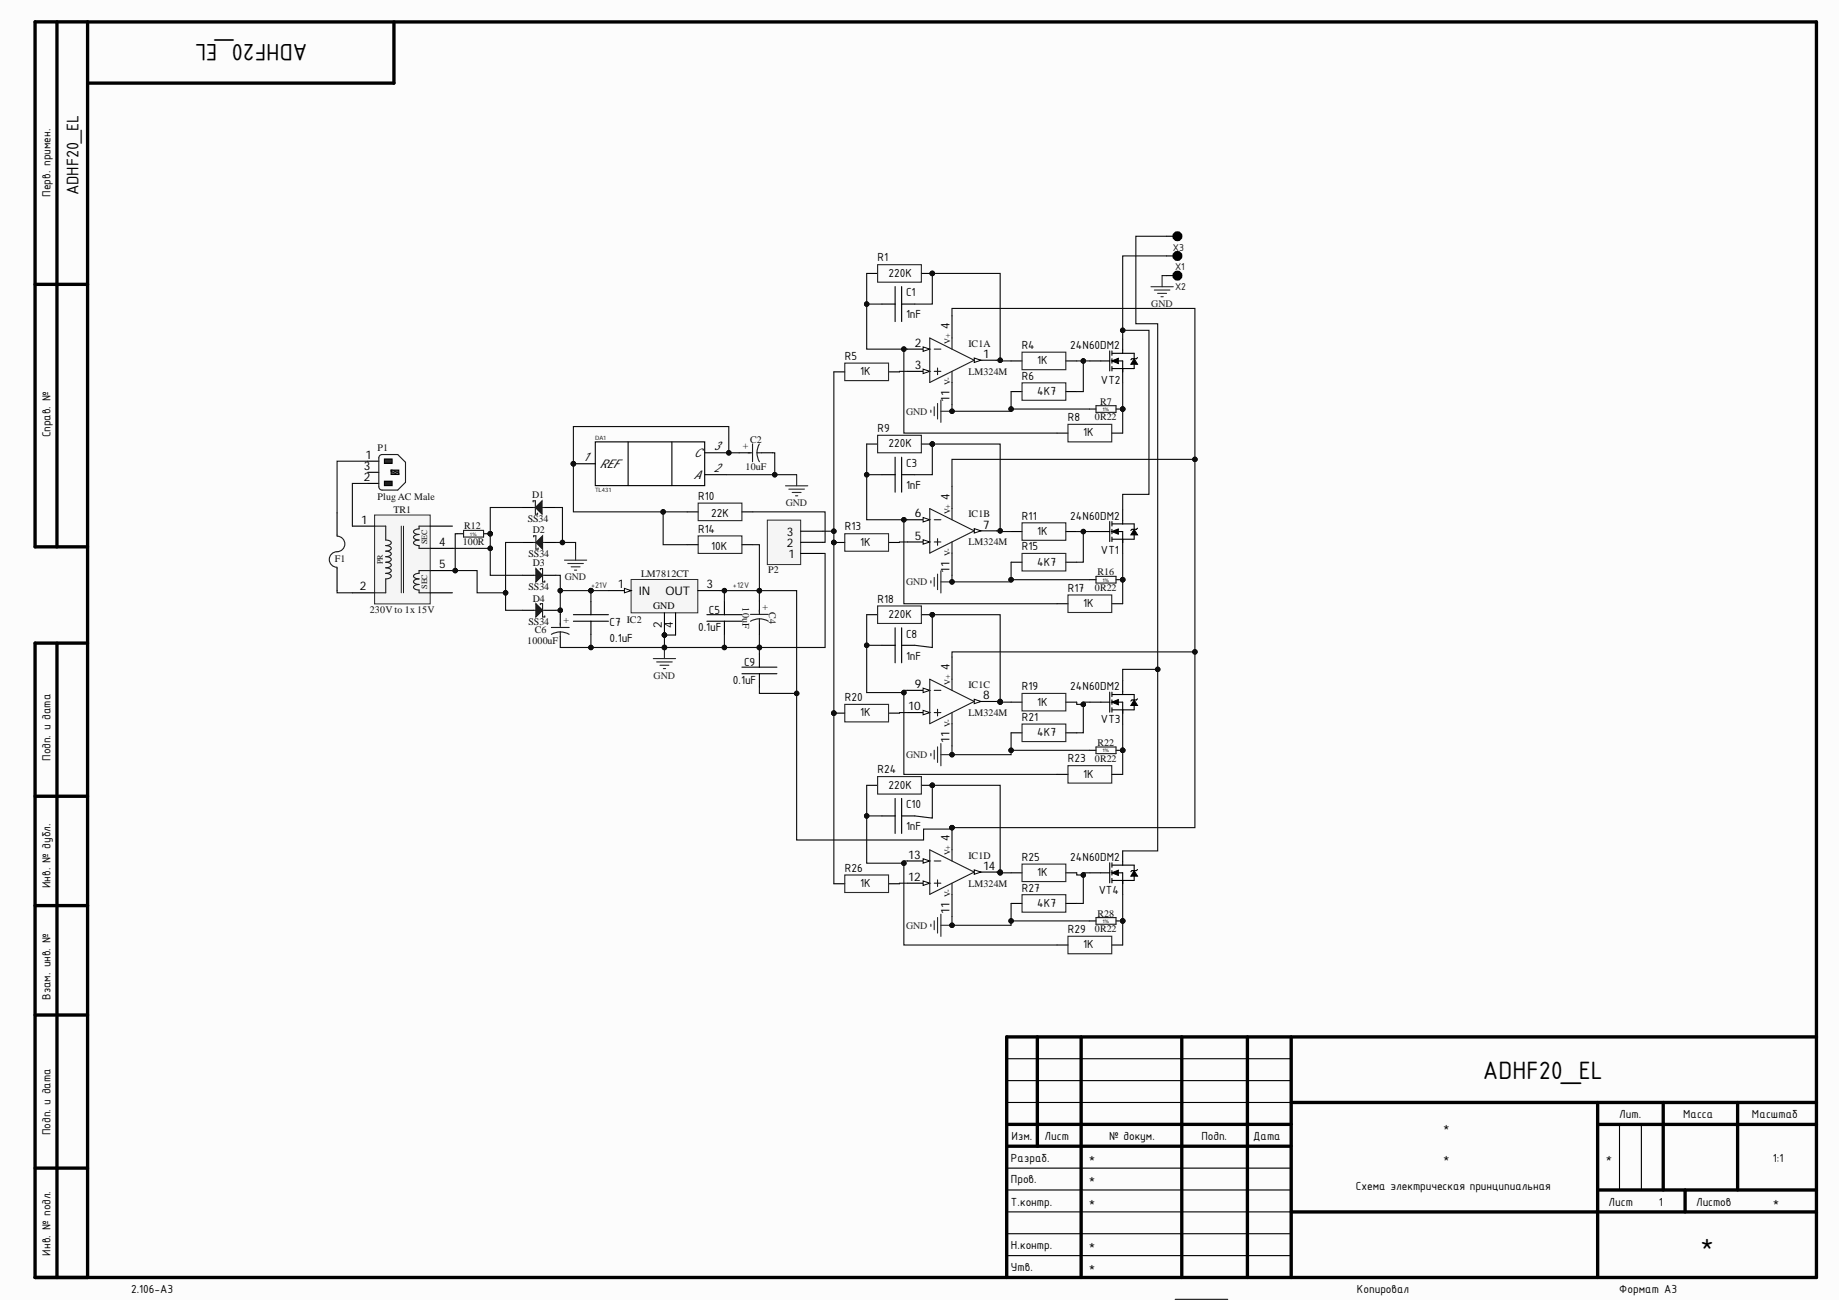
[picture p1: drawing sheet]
<svg xmlns="http://www.w3.org/2000/svg" width="420mm" height="297mm" viewBox="0 0 420 297" stroke-linecap="round" stroke-linejoin="round" font-family="sans-serif">
<defs><g id="words">
<g font-size="6.2">
<text x="338" y="246">ADHF20_EL</text>
<text x="387.5" y="285.5">*</text>
</g>
<text font-size="5.8" x="70.1" y="10" transform="rotate(-180 70.1 10)">ADHF20_EL</text>
<text font-size="4.1" x="17.9" y="44.5" transform="rotate(-90 17.9 44.5)">ADHF20_EL</text>
<g font-size="2.9">
<text x="11.5" y="44.9" transform="rotate(-90 11.5 44.9)">Перв. примен.</text>
<text x="200" y="59.6">R1</text>
<text x="202.5" y="63.1">220K</text>
<text x="206.5" y="67.5">C1</text>
<text x="206.5" y="72.5">1nF</text>
<text x="192.6" y="82.1">R5</text>
<text x="232.9" y="79.5">R4</text>
<text x="236.4" y="83">1K</text>
<text x="243.9" y="79.5">24N60DM2</text>
<text x="196" y="85.5">1K</text>
<text x="232.9" y="86.5">R6</text>
<text x="250.9" y="87.6">VT2</text>
<text x="236.4" y="90">4K7</text>
<text x="11.5" y="99.7" transform="rotate(-90 11.5 99.7)">Справ. №</text>
<text x="200" y="98.5">R9</text>
<text x="202.5" y="102">220K</text>
<text x="243.4" y="96">R8</text>
<text x="246.9" y="99.5">1K</text>
<text x="206.5" y="106.5">C3</text>
<text x="159.1" y="114">R10</text>
<text x="206.5" y="111.5">1nF</text>
<text x="162.1" y="118">22K</text>
<text x="232.9" y="118.5">R11</text>
<text x="243.9" y="118.5">24N60DM2</text>
<text x="159.1" y="121.4">R14</text>
<text x="162.1" y="125.4">10K</text>
<text x="192.6" y="120.9">R13</text>
<text x="196" y="124.5">1K</text>
<text x="232.9" y="125.4">R15</text>
<text x="236.4" y="121.9">1K</text>
<text x="236.4" y="128.9">4K7</text>
<text x="250.9" y="126.4">VT1</text>
<text x="200" y="137.4">R18</text>
<text x="243.4" y="134.9">R17</text>
<text x="138.9" y="142.7">C7</text>
<text x="159.1" y="143.9">0.1uF</text>
<text x="161.6" y="139.9">C5</text>
<text x="202.5" y="140.8">220K</text>
<text x="246.9" y="138.4">1K</text>
<text x="138.9" y="146.2">0.1uF</text>
<text x="206.5" y="145.4">C8</text>
<text x="167" y="155.9">0.1uF</text>
<text x="169.6" y="151.8">C9</text>
<text x="206.5" y="150.4">1nF</text>
<text x="192.6" y="159.8">R20</text>
<text x="232.9" y="157.3">R19</text>
<text x="236.4" y="160.9">1K</text>
<text x="243.9" y="157.3">24N60DM2</text>
<text x="196" y="163.3">1K</text>
<text x="232.9" y="164.3">R21</text>
<text x="236.4" y="167.8">4K7</text>
<text x="250.9" y="164.8">VT3</text>
<text x="11.5" y="173.5" transform="rotate(-90 11.5 173.5)">Подп. и дата</text>
<text x="243.4" y="173.8">R23</text>
<text x="200" y="176.3">R24</text>
<text x="202.5" y="179.8">220K</text>
<text x="246.9" y="177.3">1K</text>
<text x="206.5" y="184.2">C10</text>
<text x="206.5" y="189.2">1nF</text>
<text x="232.9" y="196.2">R25</text>
<text x="243.9" y="196.2">24N60DM2</text>
<text x="11.5" y="202.5" transform="rotate(-90 11.5 202.5)">Инв. № дубл.</text>
<text x="192.6" y="198.8">R26</text>
<text x="196" y="202.2">1K</text>
<text x="232.9" y="203.2">R27</text>
<text x="236.4" y="199.7">1K</text>
<text x="250.4" y="203.7">VT4</text>
<text x="236.4" y="206.7">4K7</text>
<text x="243.4" y="212.7">R29</text>
<text x="246.9" y="216.2">1K</text>
<text x="11.5" y="227.9" transform="rotate(-90 11.5 227.9)">Взам. инв. №</text>
<text x="328.9" y="257.9">*</text>
<text x="369.1" y="254.8">Лит.</text>
<text x="383.6" y="254.8">Масса</text>
<text x="399.3" y="254.8">Масштаб</text>
<text x="11.5" y="258.8" transform="rotate(-90 11.5 258.8)">Подп. и дата</text>
<text x="230.6" y="259.8">Изм.</text>
<text x="238.1" y="259.8">Лист</text>
<text x="252.8" y="259.8">№ докум.</text>
<text x="273.8" y="259.8">Подп.</text>
<text x="285.6" y="259.8">Дата</text>
<text x="230.4" y="269.8">Пров.</text>
<text x="230.4" y="264.8">Разраб.</text>
<text x="248.1" y="269.8">*</text>
<text x="248.1" y="264.8">*</text>
<text x="328.9" y="264.8">*</text>
<text x="365.8" y="264.8">*</text>
<text x="404" y="264.8">1:1</text>
<text x="230.4" y="274.8">Т.контр.</text>
<text x="248.1" y="274.8">*</text>
<text x="309" y="271.3">Схема электрическая принципиальная</text>
<text x="366.6" y="274.8">Лист</text>
<text x="378.1" y="274.8">1</text>
<text x="386.5" y="274.8">Листов</text>
<text x="404" y="274.8">*</text>
<text x="11.5" y="286.2" transform="rotate(-90 11.5 286.2)">Инв. № подл.</text>
<text x="230.4" y="284.8">Н.контр.</text>
<text x="248.1" y="284.8">*</text>
<text x="230.4" y="289.8">Утв.</text>
<text x="248.1" y="289.8">*</text>
<text x="29.9" y="294.8">2.106-A3</text>
<text x="309.3" y="294.8">Копировал</text>
<text x="369.1" y="294.8">Формат А3</text>
</g>
<g font-size="2.7">
<text x="216.4" y="75.1" transform="rotate(-90 216.4 75.1)">4</text>
<text x="208.5" y="79">2</text>
<text x="224.1" y="81.6">1</text>
<text x="208.5" y="84.1">3</text>
<text x="216.4" y="91.7" transform="rotate(-90 216.4 91.7)">11</text>
<text x="82.9" y="107.1">3</text>
<text x="83.3" y="104.6">1</text>
<text x="132.8" y="105.1">1</text>
<text x="136.6" y="106.6">REF</text>
<text x="158.1" y="104.2">C</text>
<text x="162.7" y="107.7">2</text>
<text x="162.7" y="102.7">3</text>
<text x="82.9" y="109.7">2</text>
<text x="158.1" y="109.2">A</text>
<text x="216.4" y="113.9" transform="rotate(-90 216.4 113.9)">4</text>
<text x="82.3" y="119.4">1</text>
<text x="208.5" y="118">6</text>
<text x="100.1" y="124.5">4</text>
<text x="179.3" y="124.6">2</text>
<text x="179.3" y="122.1">3</text>
<text x="208.5" y="123">5</text>
<text x="224.1" y="120.5">7</text>
<text x="100.1" y="129.5">5</text>
<text x="179.7" y="127.2">1</text>
<text x="216.4" y="130.6" transform="rotate(-90 216.4 130.6)">11</text>
<text x="82" y="134.6">2</text>
<text x="140.8" y="134.1">1</text>
<text x="145.6" y="135.6">IN</text>
<text x="151.7" y="135.6">OUT</text>
<text x="161" y="134.1">3</text>
<text x="150.8" y="143.1" transform="rotate(-90 150.8 143.1)">2</text>
<text x="153.4" y="143.1" transform="rotate(-90 153.4 143.1)">4</text>
<text x="216.4" y="152.8" transform="rotate(-90 216.4 152.8)">4</text>
<text x="207" y="161.9">10</text>
<text x="208.5" y="156.8">9</text>
<text x="224.1" y="159.3">8</text>
<text x="216.4" y="169.5" transform="rotate(-90 216.4 169.5)">11</text>
<text x="216.4" y="191.7" transform="rotate(-90 216.4 191.7)">4</text>
<text x="207" y="195.7">13</text>
<text x="207" y="200.8">12</text>
<text x="224.1" y="198.3">14</text>
<text x="216.4" y="208.4" transform="rotate(-90 216.4 208.4)">11</text>
</g>
<g font-size="2.4" fill="#0e0e0e">
<text x="267.3" y="57.2">X3</text>
<text x="267.8" y="61.6">X1</text>
<text x="267.8" y="66">X2</text>
</g>
<g font-size="2.3" fill="#262626">
<text x="262.4" y="69.9">GND</text>
<text x="206.5" y="94.6">GND</text>
<text x="179.1" y="115.3">GND</text>
<text x="128.7" y="132.3">GND</text>
<text x="206.5" y="133.4">GND</text>
<text x="149" y="154.7">GND</text>
<text x="206.5" y="172.8">GND</text>
<text x="206.5" y="211.7">GND</text>
</g>
<g font-size="2.3" fill="#0e0e0e">
<text x="220.8" y="79.1">IC1A</text>
<text x="220.8" y="85.4">LM324M</text>
<text x="249.6" y="95.8">0R22</text>
<text x="250.7" y="92.3">R7</text>
<text x="170.9" y="101">C2</text>
<text x="86.1" y="102.8">P1</text>
<text x="169.9" y="107.1">10uF</text>
<text x="170.5" y="102.4" transform="rotate(-90 170.5 102.4)">+</text>
<text x="86.1" y="114">PlugAC Male</text>
<text x="121.3" y="113.5">D1</text>
<text x="89.7" y="116.9">TR1</text>
<text x="120.3" y="119">SS34</text>
<text x="220.8" y="118">IC1B</text>
<text x="105.5" y="124.2">100R</text>
<text x="105.8" y="120.5">R12</text>
<text x="121.4" y="121.4">D2</text>
<text x="220.8" y="124.3">LM324M</text>
<text x="76.3" y="128.2">F1</text>
<text x="120.4" y="126.9">SS34</text>
<text x="121.4" y="129.1">D3</text>
<text x="146.1" y="131.5">LM7812CT</text>
<text x="175.1" y="130.6">P2</text>
<text x="250.1" y="131.1">R16</text>
<text x="120.4" y="134.4">SS34</text>
<text x="121.4" y="137.1">D4</text>
<text x="249.6" y="134.7">0R22</text>
<text x="84.3" y="139.7">230V to 1x 15V</text>
<text x="120.4" y="142.4">SS34</text>
<text x="128.5" y="142">+</text>
<text x="142.9" y="141.9">IC2</text>
<text x="169.2" y="138.5" transform="rotate(90 169.2 138.5)">10uF</text>
<text x="173.8" y="139.1">+</text>
<text x="175.3" y="139.5" transform="rotate(90 175.3 139.5)">C4</text>
<text x="120.2" y="146.9">1000uF</text>
<text x="121.9" y="144.4">C6</text>
<text x="220.8" y="156.9">IC1C</text>
<text x="220.8" y="163.2">LM324M</text>
<text x="249.6" y="173.6">0R22</text>
<text x="250.1" y="170.1">R22</text>
<text x="220.8" y="195.8">IC1D</text>
<text x="220.8" y="202.1">LM324M</text>
<text x="250.1" y="209">R28</text>
<text x="249.6" y="212.5">0R22</text>
</g>
<text font-size="2.3" x="148.9" y="138.7">GND</text>
<g font-size="2" fill="#262626">
<text x="134.7" y="134.1">+21V</text>
<text x="167" y="134.1">+12V</text>
</g>
<g font-size="1.9">
<text x="216.5" y="78.4" transform="rotate(-90 216.5 78.4)">V+</text>
<text x="216.5" y="87.8" transform="rotate(-90 216.5 87.8)">V-</text>
<text x="216.5" y="117.2" transform="rotate(-90 216.5 117.2)">V+</text>
<text x="216.5" y="126.7" transform="rotate(-90 216.5 126.7)">V-</text>
<text x="216.5" y="156.1" transform="rotate(-90 216.5 156.1)">V+</text>
<text x="216.5" y="165.7" transform="rotate(-90 216.5 165.7)">V-</text>
<text x="216.5" y="195" transform="rotate(-90 216.5 195)">V+</text>
<text x="216.5" y="204.5" transform="rotate(-90 216.5 204.5)">V-</text>
</g>
<g font-size="1.9" fill="#0e0e0e">
<text x="97.4" y="124.1" transform="rotate(-90 97.4 124.1)">SEC</text>
<text x="87.2" y="128.7" transform="rotate(-90 87.2 128.7)">PR</text>
<text x="97.4" y="134.3" transform="rotate(-90 97.4 134.3)">SEC</text>
</g>
<g font-size="1.4" fill="#0e0e0e">
<text x="135.6" y="100.2">DA1</text>
<text x="135.6" y="112.2">TL431</text>
</g>
<g font-size="1.1" fill="#0e0e0e">
<text x="251.2" y="93.6">1%</text>
<text x="107.1" y="122.1">1%</text>
<text x="251.2" y="132.6">1%</text>
<text x="251.2" y="171.4">1%</text>
<text x="251.2" y="210.3">1%</text>
</g>
</g></defs>
<g fill="#fcfcfc">
<path d="M0 0h419v296.2h-419z" fill-rule="evenodd"/>
<path d="M0 0h419v296.2h-419z" fill-rule="evenodd"/>
</g>
<g fill="none" stroke="#000" stroke-width=".76">
<path d="M13 5v119.7M20 5v286.2M20 5h-12v119.7h12M20 5h394v286.2h-406v-144.6h12M89.8 5v13.9h-69.8M8 64.8h12M13 146.6v144.6M8 181.5h12M8 206.4h12M8 231.4h12M236.4 236.4v24.9M246.4 236.4v54.8"/>
<path d="M269.3 236.4v54.8M284.3 236.4v54.8M294.3 236.4v54.8M414 236.4h-184.6v54.8M229.4 256.3h64.9M294.3 251.3h119.7M364.1 256.3h49.9M364.1 251.3v39.9M379.1 251.3v20M396 251.3v20M8 266.3h12M229.4 261.3h64.9"/>
<path d="M294.3 276.3h119.7M364.1 271.3h49.9M384 271.3v5"/>
</g>
<path d="M229.4 251.3h64.9M229.4 246.3h64.9M229.4 241.4h64.9M369.1 256.3v15M374.1 256.3v15M229.4 276.3h64.9M229.4 271.3h64.9M229.4 266.3h64.9M229.4 286.2h64.9M229.4 281.2h64.9" fill="none" stroke="#000" stroke-width=".25"/>
<circle cx="130.7" cy="105.7" r=".51" fill="#0e0e0e"/>
<circle cx="130.7" cy="105.7" r=".51" fill="none" stroke="#0e0e0e" stroke-width=".23"/>
<path d="M135.7 100.7h24.9v10h-24.9z" fill-rule="evenodd" fill="#fefefe"/>
<path d="M130.7 105.7h5M135.7 100.7h24.9v10h-24.9z" fill="none" stroke="#000" stroke-width=".25"/>
<circle cx="130.7" cy="105.7" r=".51" fill="#0e0e0e"/>
<circle cx="130.7" cy="105.7" r=".51" fill="none" stroke="#0e0e0e" stroke-width=".23"/>
<path d="M143.2 100.7v10M153.1 100.7v10M160.6 108.2h5M160.6 103.2h5" fill="none" stroke="#000" stroke-width=".25"/>
<path d="M85.4 117.4h12.6v20.3h-12.6z" fill-rule="evenodd" fill="#f5f5f5"/>
<path d="M85.4 117.4h12.6v20.3h-12.6z" fill="none" stroke="#262626" stroke-width=".23"/>
<path d="M80.3 119.9h5.1M98 119.9h5.1M80.3 135.1h5.1M98 130.1h5.1M98 135.1h5.1M98 125h5.1" fill="none" stroke="#000" stroke-width=".25"/>
<path d="M85.4 119.9h2.5v3.2a1.13 1.13 0 0 1 1.3 .6 1.13 1.13 0 0 1-1.3 .7 1.13 1.13 0 0 1 1.3 .6 1.13 1.13 0 0 1-1.3 .6 1.13 1.13 0 0 1 1.3 .7 1.13 1.13 0 0 1-1.3 .6 1.13 1.13 0 0 1 1.3 .6 1.13 1.13 0 0 1-1.3 .7 1.13 1.13 0 0 1 1.3 .6 1.13 1.13 0 0 1-1.3 .6 1.13 1.13 0 0 1 1.3 .7 1.13 1.13 0 0 1-1.3 .6 1.13 1.13 0 0 1 1.3 .6 1.13 1.13 0 0 1-1.3 .7v3.1h-2.5M98 119.9h-2.5v.7a1.13 1.13 0 0 0-1.3 .6 1.14 1.14 0 0 0 1.3 .6 1.13 1.13 0 0 0-1.3 .7 1.14 1.14 0 0 0 1.3 .6 1.13 1.13 0 0 0-1.3 .6 1.14 1.14 0 0 0 1.3 .7v.6h2.5M98 130.1h-2.5v.6a1.13 1.13 0 0 0-1.3 .6 1.14 1.14 0 0 0 1.3 .7 1.13 1.13 0 0 0-1.3 .6 1.14 1.14 0 0 0 1.3 .6 1.13 1.13 0 0 0-1.3 .7 1.14 1.14 0 0 0 1.3 .6v.6h2.5" fill="none" stroke="#1c1c1c" stroke-width=".25"/>
<path d="M91.5 119.9v15.2M92 119.9v15.2" fill="none" stroke="#1c1c1c" stroke-width=".23"/>
<circle cx="151.4" cy="144.8" r=".51" fill="#0e0e0e"/>
<circle cx="151.4" cy="144.8" r=".51" fill="none" stroke="#0e0e0e" stroke-width=".23"/>
<path d="M143.8 132.1h15.2v7.6h-15.2z" fill-rule="evenodd" fill="#f5f5f5"/>
<path d="M143.8 132.1h15.2v7.6h-15.2z" fill="none" stroke="#262626" stroke-width=".23"/>
<path d="M138.8 134.6h5" fill="none" stroke="#000" stroke-width=".25"/>
<path d="M142.3 134.1l1.5 .5-1.5 .5z" fill="#fbfbfb"/>
<path d="M142.3 134.1l1.5 .5-1.5 .5z" fill="none" stroke="#000" stroke-width=".23"/>
<path d="M151.4 139.7v5.1" fill="none" stroke="#000" stroke-width=".25"/>
<circle cx="151.4" cy="144.8" r=".51" fill="#0e0e0e"/>
<circle cx="151.4" cy="144.8" r=".51" fill="none" stroke="#0e0e0e" stroke-width=".23"/>
<path d="M154 139.7v5.1M159 134.6h5.1" fill="none" stroke="#000" stroke-width=".25"/>
<path d="M89.1 107.2h1.8v1h-1.8z" fill-rule="evenodd" fill="#4c4c4c"/>
<path d="M89.1 107.2h1.8v1h-1.8z" fill="none" stroke="#000" stroke-width=".23"/>
<path d="M87.6 104.6h1.8v1h-1.8z" fill-rule="evenodd" fill="#262626"/>
<path d="M87.6 104.6h1.8v1h-1.8z" fill="none" stroke="#000" stroke-width=".23"/>
<path d="M87.6 109.7h1.8v1h-1.8z" fill-rule="evenodd" fill="#1c1c1c"/>
<path d="M87.6 109.7h1.8v1h-1.8z" fill="none" stroke="#000" stroke-width=".23"/>
<path d="M89.1 107.2l1.8 .7v.3l-1.8-.8z" fill-rule="evenodd" fill="#dbdbdb"/>
<path d="M89.1 107.2l1.8 .7v.3l-1.8-.8z" fill="none" stroke="#000" stroke-width=".23"/>
<path d="M86.6 103.8l.5-.2h3.5l1.8 1.8v4.6l-1.8 1.7h-3.5a.76 .76 0 0 1-.8-.7v-6.6z" fill="none" stroke="#1c1c1c" stroke-width=".25"/>
<path d="M83.8 105.1h2.5M83.8 107.7h2.5M83.8 110.2h2.5M119.1 131.1h2.5M124.2 131.1h2.5" fill="none" stroke="#000" stroke-width=".25"/>
<path d="M122.1 129.6l1.6 1.5-1.6 1.6z" fill="#1c1c1c"/>
<path d="M121.6 131.1h2.6M122.1 129.6l1.6 1.5-1.6 1.6zM123.1 129.9v-.3h.6v3.1h.5v-.3" fill="none" stroke="#1c1c1c" stroke-width=".25"/>
<path d="M119.1 139.1h2.5M124.2 139.1h2.5" fill="none" stroke="#000" stroke-width=".25"/>
<path d="M122.1 137.6l1.6 1.5-1.6 1.5z" fill="#1c1c1c"/>
<path d="M121.6 139.1h2.6M122.1 137.6l1.6 1.5-1.6 1.5zM123.1 137.9v-.3h.6v3h.5v-.2" fill="none" stroke="#1c1c1c" stroke-width=".25"/>
<path d="M119 115.7h2.5M124 115.7h2.6" fill="none" stroke="#000" stroke-width=".25"/>
<path d="M122 115.7l1.5-1.5v3z" fill="#1c1c1c"/>
<path d="M121.5 114.4v-.2h.5v3h.5v-.2M121.5 115.7h2.5M122 115.7l1.5-1.5v3z" fill="none" stroke="#1c1c1c" stroke-width=".25"/>
<path d="M119.1 123.7h2.5M124.2 123.7h2.5" fill="none" stroke="#000" stroke-width=".25"/>
<path d="M122.1 123.7l1.6-1.6v3.1z" fill="#1c1c1c"/>
<path d="M121.6 122.4v-.3h.5v3.1h.5v-.3M121.6 123.7h2.6M122.1 123.7l1.6-1.6v3.1z" fill="none" stroke="#1c1c1c" stroke-width=".25"/>
<path d="M128.6 127.7h5.1M129.4 128.5h3.6M130.2 129.2h2M130.9 130h.5M131.2 125.2v2.5" fill="none" stroke="#262626" stroke-width=".25"/>
<path d="M174.9 118.6h7.6v10.1h-7.6z" fill-rule="evenodd" fill="#f5f5f5"/>
<path d="M174.9 118.6h7.6v10.1h-7.6z" fill="none" stroke="#262626" stroke-width=".23"/>
<g fill="none" stroke="#000" stroke-width=".25">
<path d="M206.8 79.6h5.1M255.9 77.3v3.2M248.4 82.3h4.5M252.9 80v4.6M253.4 80v1M253.4 81.8v1M253.4 83.5v1.1M253.5 82.3h2.4v5M253.5 84h5M253.5 80.5h5M258.5 80.5v1.3M258.5 83v1"/>
<path d="M259.2 81.5l-.2 .3h-1l-.3 .2M156.6 116.7h2.5M168.5 103.2h2.5M169.1 116.7h2.5M173.5 103.2h2.6M134.7 137.1v3M156.6 124.2h2.5M165.1 137.1v3M169.1 124.2h2.5M182.5 126.2h5M182.5 123.6h5M182.5 121.1h5"/>
<path d="M127.7 140v2.5M127.7 145.1v2.5M130.7 140.1h8M130.7 141.6h8M134.7 141.6v3M161.1 140.1h8M161.1 141.6h8M165.1 141.6v3"/>
</g>
<path d="M170.5 103.2h1M171.5 101.2v4M172.5 103.2l.1 .9 .5 1.2M172.5 103.2h1M173.1 101.2l-.5 1.2-.1 .8M125.7 143h4M127.7 144.1l1.2 .2 .8 .3M127.7 144.1h-.9l-1.1 .5M127.7 142v1M127.7 144.1v1" fill="none" stroke="#1c1c1c" stroke-width=".25"/>
<path d="M159.1 114.7h10v4h-10zM179 110.7h5.1M179.8 111.5h3.5M180.5 112.3h2.1M181.3 113h.5M181.6 108.2v2.5M159.1 122.2h10v4h-10z" fill="none" stroke="#262626" stroke-width=".25"/>
<path d="M253.4 82.3l1.5-.6v1.2zM258.5 81.8l.7 1.2h-1.5z" fill="#000"/>
<path d="M253.4 82.3l1.5-.6v1.2zM258.5 81.8l.7 1.2h-1.5z" fill="none" stroke="#000" stroke-width=".23"/>
<path d="M210.4 79.1l1.5 .5-1.5 .5z" fill="#fbfbfb"/>
<path d="M210.4 79.1l1.5 .5-1.5 .5z" fill="none" stroke="#000" stroke-width=".23"/>
<path d="M206.8 84.7h5.1" fill="none" stroke="#000" stroke-width=".25"/>
<path d="M210.4 84.1l1.5 .6-1.5 .5z" fill="#fbfbfb"/>
<path d="M210.4 84.1l1.5 .6-1.5 .5z" fill="none" stroke="#000" stroke-width=".23"/>
<path d="M222 82.1h5.1" fill="none" stroke="#000" stroke-width=".25"/>
<path d="M222 81.6l1.6 .5-1.6 .5z" fill="#fbfbfb"/>
<path d="M222 81.6l1.6 .5-1.6 .5z" fill="none" stroke="#000" stroke-width=".23"/>
<path d="M211.9 77.1l10.1 5-10.1 5.1zM212.9 79.6h1.5M217 77.1v2.5M212.9 84.7h1.5M213.7 83.9v1.5M217 84.7v2.5" fill="none" stroke="#1c1c1c" stroke-width=".25"/>
<path d="M201 69.3h3M204 65.3v8M205.5 65.3v8M205.5 69.3h3M217 72v5.1M217 87.2v5.1" fill="none" stroke="#000" stroke-width=".25"/>
<circle cx="212.5" cy="62.3" r=".51" fill="#0e0e0e"/>
<circle cx="212.5" cy="62.3" r=".51" fill="none" stroke="#0e0e0e" stroke-width=".23"/>
<path d="M210 62.3h2.5" fill="none" stroke="#000" stroke-width=".25"/>
<circle cx="212.5" cy="62.3" r=".51" fill="#0e0e0e"/>
<circle cx="212.5" cy="62.3" r=".51" fill="none" stroke="#0e0e0e" stroke-width=".23"/>
<path d="M197.5 62.3h2.5M190 84.8h2.5M202.5 84.8h2.5M230.4 82.3h2.5M230.4 89.3h2.5M242.9 82.3h2.5M242.9 89.3h2.5" fill="none" stroke="#000" stroke-width=".25"/>
<path d="M200 60.3h10v4h-10zM192.5 82.8h10v4h-10zM232.9 80.3h10v4h-10zM232.9 87.3h10v4h-10z" fill="none" stroke="#262626" stroke-width=".25"/>
<circle cx="255.9" cy="93.2" r=".51" fill="#0e0e0e"/>
<circle cx="255.9" cy="93.2" r=".51" fill="none" stroke="#0e0e0e" stroke-width=".23"/>
<path d="M248.3 93.2h1.5M254.3 93.2h1.6" fill="none" stroke="#000" stroke-width=".25"/>
<circle cx="255.9" cy="93.2" r=".51" fill="#0e0e0e"/>
<circle cx="255.9" cy="93.2" r=".51" fill="none" stroke="#0e0e0e" stroke-width=".23"/>
<path d="M249.8 92.5h4.5v1.5h-4.5z" fill="none" stroke="#1c1c1c" stroke-width=".25"/>
<g fill="none" stroke="#000" stroke-width=".25">
<path d="M240.9 98.7h2.5M253.4 98.7h2.5M252.9 118.9v4.6M253.4 118.9v1M253.5 119.4h5M255.9 116.2v3.2M258.5 119.4v1.3M206.8 123.6h5.1M248.4 121.2h4.5M253.4 120.7v1M253.4 122.4v1.1M253.5 121.2h2.4v5"/>
<path d="M253.5 122.9h5M258.5 121.9v1M259.2 120.4l-.2 .3h-1l-.3 .2"/>
</g>
<path d="M243.4 96.7h10v4h-10z" fill="none" stroke="#262626" stroke-width=".25"/>
<path d="M253.4 121.2l1.5-.6v1.2zM258.5 120.7l.7 1.2h-1.5z" fill="#000"/>
<path d="M253.4 121.2l1.5-.6v1.2zM258.5 120.7l.7 1.2h-1.5z" fill="none" stroke="#000" stroke-width=".23"/>
<path d="M210.4 123l1.5 .6-1.5 .5z" fill="#fbfbfb"/>
<path d="M210.4 123l1.5 .6-1.5 .5z" fill="none" stroke="#000" stroke-width=".23"/>
<path d="M206.8 118.5h5.1" fill="none" stroke="#000" stroke-width=".25"/>
<path d="M210.4 118l1.5 .5-1.5 .5z" fill="#fbfbfb"/>
<path d="M210.4 118l1.5 .5-1.5 .5z" fill="none" stroke="#000" stroke-width=".23"/>
<path d="M222 121h5.1" fill="none" stroke="#000" stroke-width=".25"/>
<path d="M222 120.5l1.6 .5-1.6 .5z" fill="#fbfbfb"/>
<path d="M222 120.5l1.6 .5-1.6 .5z" fill="none" stroke="#000" stroke-width=".23"/>
<path d="M211.9 116l10.1 5-10.1 5.1zM212.9 118.5h1.5M217 116v2.5M212.9 123.6h1.5M213.7 122.8v1.5M217 123.6v2.5" fill="none" stroke="#1c1c1c" stroke-width=".25"/>
<path d="M201 108.2h3M204 104.2v8M205.5 104.2v8M205.5 108.2h3M217 110.9v5.1M217 126.1v5" fill="none" stroke="#000" stroke-width=".25"/>
<circle cx="212.5" cy="101.2" r=".51" fill="#0e0e0e"/>
<circle cx="212.5" cy="101.2" r=".51" fill="none" stroke="#0e0e0e" stroke-width=".23"/>
<path d="M210 101.2h2.5" fill="none" stroke="#000" stroke-width=".25"/>
<circle cx="212.5" cy="101.2" r=".51" fill="#0e0e0e"/>
<circle cx="212.5" cy="101.2" r=".51" fill="none" stroke="#0e0e0e" stroke-width=".23"/>
<path d="M197.5 101.2h2.5" fill="none" stroke="#000" stroke-width=".25"/>
<path d="M200 99.2h10v4h-10z" fill="none" stroke="#262626" stroke-width=".25"/>
<circle cx="190" cy="123.7" r=".51" fill="#0e0e0e"/>
<circle cx="190" cy="123.7" r=".51" fill="none" stroke="#0e0e0e" stroke-width=".23"/>
<path d="M190 123.7h2.5M202.5 123.7h2.5" fill="none" stroke="#000" stroke-width=".25"/>
<circle cx="190" cy="123.7" r=".51" fill="#0e0e0e"/>
<circle cx="190" cy="123.7" r=".51" fill="none" stroke="#0e0e0e" stroke-width=".23"/>
<path d="M232.9 119.2h10v4h-10zM192.5 121.7h10v4h-10zM232.9 126.2h10v4h-10z" fill="none" stroke="#262626" stroke-width=".25"/>
<path d="M230.4 121.2h2.5M230.4 128.2h2.5M242.9 121.2h2.5M242.9 128.2h2.5" fill="none" stroke="#000" stroke-width=".25"/>
<circle cx="255.9" cy="132.2" r=".51" fill="#0e0e0e"/>
<circle cx="255.9" cy="132.2" r=".51" fill="none" stroke="#0e0e0e" stroke-width=".23"/>
<path d="M248.3 132.2h1.5M254.3 132.2h1.6" fill="none" stroke="#000" stroke-width=".25"/>
<circle cx="255.9" cy="132.2" r=".51" fill="#0e0e0e"/>
<circle cx="255.9" cy="132.2" r=".51" fill="none" stroke="#0e0e0e" stroke-width=".23"/>
<path d="M249.8 131.4h4.5v1.5h-4.5z" fill="none" stroke="#1c1c1c" stroke-width=".25"/>
<g fill="none" stroke="#000" stroke-width=".25">
<path d="M240.9 137.6h2.5M253.4 137.6h2.5M252.9 157.8v4.5M253.4 157.8v1M253.4 159.6v1M253.5 158.3h5M255.9 155.1v3.2M258.5 158.3v1.3M259.2 159.3l-.2 .3h-1l-.3 .2M206.8 162.4h5.1M248.4 160.1h4.5M253.4 161.3v1"/>
<path d="M253.5 160.1h2.4v5M253.5 161.8h5M258.5 160.8v1"/>
</g>
<path d="M243.4 135.6h10v4h-10z" fill="none" stroke="#262626" stroke-width=".25"/>
<path d="M258.5 159.6l.7 1.2h-1.5zM253.4 160.1l1.5-.6v1.2z" fill="#000"/>
<path d="M258.5 159.6l.7 1.2h-1.5zM253.4 160.1l1.5-.6v1.2z" fill="none" stroke="#000" stroke-width=".23"/>
<path d="M210.4 161.9l1.5 .5-1.5 .6z" fill="#fbfbfb"/>
<path d="M210.4 161.9l1.5 .5-1.5 .6z" fill="none" stroke="#000" stroke-width=".23"/>
<path d="M206.8 157.4h5.1" fill="none" stroke="#000" stroke-width=".25"/>
<path d="M210.4 156.9l1.5 .5-1.5 .5z" fill="#fbfbfb"/>
<path d="M210.4 156.9l1.5 .5-1.5 .5z" fill="none" stroke="#000" stroke-width=".23"/>
<path d="M222 159.9h5.1" fill="none" stroke="#000" stroke-width=".25"/>
<path d="M222 159.4l1.6 .5-1.6 .5z" fill="#fbfbfb"/>
<path d="M222 159.4l1.6 .5-1.6 .5z" fill="none" stroke="#000" stroke-width=".23"/>
<path d="M211.9 154.8l10.1 5.1-10.1 5.1zM212.9 157.4h1.5M217 154.8v2.6M212.9 162.4h1.5M213.7 161.7v1.5M217 162.4v2.6" fill="none" stroke="#1c1c1c" stroke-width=".25"/>
<path d="M201 147.1h3M204 143.1v8M205.5 143.1v8M205.5 147.1h3M217 149.8v5M217 165v5" fill="none" stroke="#000" stroke-width=".25"/>
<circle cx="212.5" cy="140.1" r=".51" fill="#0e0e0e"/>
<circle cx="212.5" cy="140.1" r=".51" fill="none" stroke="#0e0e0e" stroke-width=".23"/>
<path d="M210 140.1h2.5" fill="none" stroke="#000" stroke-width=".25"/>
<circle cx="212.5" cy="140.1" r=".51" fill="#0e0e0e"/>
<circle cx="212.5" cy="140.1" r=".51" fill="none" stroke="#0e0e0e" stroke-width=".23"/>
<path d="M197.5 140.1h2.5" fill="none" stroke="#000" stroke-width=".25"/>
<path d="M200 138.1h10v4h-10z" fill="none" stroke="#262626" stroke-width=".25"/>
<circle cx="190" cy="162.6" r=".51" fill="#0e0e0e"/>
<circle cx="190" cy="162.6" r=".51" fill="none" stroke="#0e0e0e" stroke-width=".23"/>
<path d="M190 162.6h2.5M202.5 162.6h2.5" fill="none" stroke="#000" stroke-width=".25"/>
<circle cx="190" cy="162.6" r=".51" fill="#0e0e0e"/>
<circle cx="190" cy="162.6" r=".51" fill="none" stroke="#0e0e0e" stroke-width=".23"/>
<path d="M232.9 158.1h10v4h-10zM192.5 160.6h10v4h-10zM232.9 165.1h10v4h-10z" fill="none" stroke="#262626" stroke-width=".25"/>
<path d="M230.4 160.1h2.5M230.4 167.1h2.5M242.9 160.1h2.5M242.9 167.1h2.5" fill="none" stroke="#000" stroke-width=".25"/>
<circle cx="255.9" cy="171" r=".51" fill="#0e0e0e"/>
<circle cx="255.9" cy="171" r=".51" fill="none" stroke="#0e0e0e" stroke-width=".23"/>
<path d="M248.3 171h1.5M254.3 171h1.6" fill="none" stroke="#000" stroke-width=".25"/>
<circle cx="255.9" cy="171" r=".51" fill="#0e0e0e"/>
<circle cx="255.9" cy="171" r=".51" fill="none" stroke="#0e0e0e" stroke-width=".23"/>
<path d="M249.8 170.3h4.5v1.5h-4.5z" fill="none" stroke="#1c1c1c" stroke-width=".25"/>
<g fill="none" stroke="#000" stroke-width=".25">
<path d="M240.9 176.5h2.5M253.4 176.5h2.5M248.4 199h4.5M252.9 196.7v4.6M253.4 196.7v1M253.4 198.5v1M253.5 199h2.4v5M253.5 197.2h5M255.9 194v3.2M258.5 197.2v1.3M258.5 199.7v1M259.2 198.2l-.2 .3h-1l-.3 .2"/>
<path d="M253.4 200.2v1.1M253.5 200.7h5"/>
</g>
<path d="M243.4 174.5h10v4h-10z" fill="none" stroke="#262626" stroke-width=".25"/>
<path d="M253.4 199l1.5-.6v1.2zM258.5 198.5l.7 1.2h-1.5z" fill="#000"/>
<path d="M253.4 199l1.5-.6v1.2zM258.5 198.5l.7 1.2h-1.5z" fill="none" stroke="#000" stroke-width=".23"/>
<circle cx="217" cy="188.7" r=".51" fill="#0e0e0e"/>
<circle cx="217" cy="188.7" r=".51" fill="none" stroke="#0e0e0e" stroke-width=".23"/>
<path d="M206.8 201.3h5.1" fill="none" stroke="#000" stroke-width=".25"/>
<path d="M210.4 200.8l1.5 .5-1.5 .5z" fill="#fbfbfb"/>
<path d="M210.4 200.8l1.5 .5-1.5 .5z" fill="none" stroke="#000" stroke-width=".23"/>
<path d="M206.8 196.3h5.1" fill="none" stroke="#000" stroke-width=".25"/>
<path d="M210.4 195.8l1.5 .5-1.5 .5z" fill="#fbfbfb"/>
<path d="M210.4 195.8l1.5 .5-1.5 .5z" fill="none" stroke="#000" stroke-width=".23"/>
<path d="M222 198.8h5.1" fill="none" stroke="#000" stroke-width=".25"/>
<path d="M222 198.3l1.6 .5-1.6 .5z" fill="#fbfbfb"/>
<path d="M222 198.3l1.6 .5-1.6 .5z" fill="none" stroke="#000" stroke-width=".23"/>
<path d="M211.9 193.7l10.1 5.1-10.1 5.1zM212.9 196.3h1.5M217 193.7v2.6M212.9 201.3h1.5M213.7 200.6v1.5M217 201.3v2.6" fill="none" stroke="#1c1c1c" stroke-width=".25"/>
<path d="M217 188.7v5" fill="none" stroke="#000" stroke-width=".25"/>
<circle cx="217" cy="188.7" r=".51" fill="#0e0e0e"/>
<circle cx="217" cy="188.7" r=".51" fill="none" stroke="#0e0e0e" stroke-width=".23"/>
<path d="M201 186h3M204 182v8M205.5 182v8M205.5 186h3M217 203.9v5" fill="none" stroke="#000" stroke-width=".25"/>
<circle cx="212.5" cy="179" r=".51" fill="#0e0e0e"/>
<circle cx="212.5" cy="179" r=".51" fill="none" stroke="#0e0e0e" stroke-width=".23"/>
<path d="M210 179h2.5" fill="none" stroke="#000" stroke-width=".25"/>
<circle cx="212.5" cy="179" r=".51" fill="#0e0e0e"/>
<circle cx="212.5" cy="179" r=".51" fill="none" stroke="#0e0e0e" stroke-width=".23"/>
<path d="M197.5 179h2.5M230.4 199h2.5M242.9 199h2.5M190 201.5h2.5M202.5 201.5h2.5M230.4 206h2.5M242.9 206h2.5" fill="none" stroke="#000" stroke-width=".25"/>
<path d="M200 177h10v4h-10zM192.5 199.5h10v4h-10zM232.9 197h10v4h-10zM232.9 204h10v3.9h-10z" fill="none" stroke="#262626" stroke-width=".25"/>
<circle cx="255.9" cy="209.9" r=".51" fill="#0e0e0e"/>
<circle cx="255.9" cy="209.9" r=".51" fill="none" stroke="#0e0e0e" stroke-width=".23"/>
<path d="M248.3 209.9h1.5M254.3 209.9h1.6" fill="none" stroke="#000" stroke-width=".25"/>
<circle cx="255.9" cy="209.9" r=".51" fill="#0e0e0e"/>
<circle cx="255.9" cy="209.9" r=".51" fill="none" stroke="#0e0e0e" stroke-width=".23"/>
<path d="M76.8 122v.2M76.8 129.3v.3M76.9 122.2a1.83 1.83 0 0 1 1.7 2.1 1.83 1.83 0 0 1-2.3 1.5 1.77 1.77 0 0 0-1.2 2 1.77 1.77 0 0 0 1.7 1.5M249.8 209.2h4.5v1.5h-4.5z" fill="none" stroke="#1c1c1c" stroke-width=".25"/>
<path d="M265.8 58.3h2.5M265.8 62.8h2.5M76.8 116.9v5.1M76.8 129.6v5M169.1 152.1h8M169.1 153.6h8M173.1 149.1v3M173.1 153.6v3M240.9 215.4h2.5M253.4 215.4h2.5" fill="none" stroke="#000" stroke-width=".25"/>
<path d="M262.3 65.4h5.1M263.1 66.1h3.5M263.8 66.9h2.1M264.6 67.6h.5M264.9 62.8v2.6M243.4 213.4h10v4h-10z" fill="none" stroke="#262626" stroke-width=".25"/>
<g fill="#000">
<circle cx="268.3" cy="58.3" r=".5"/>
<circle cx="268.3" cy="62.8" r=".5"/>
</g>
<g fill="none" stroke="#000" stroke-width="1.3">
<circle cx="268.3" cy="58.3" r=".5"/>
<circle cx="268.3" cy="62.8" r=".5"/>
</g>
<circle cx="134.7" cy="134.6" r=".51" fill="#0e0e0e"/>
<circle cx="134.7" cy="134.6" r=".51" fill="none" stroke="#0e0e0e" stroke-width=".23"/>
<path d="M148.9 150.1h5.1M149.7 150.9h3.5M150.4 151.7h2M151.2 152.4h.5M151.4 147.6v2.5" fill="none" stroke="#262626" stroke-width=".25"/>
<circle cx="151.4" cy="147.6" r=".51" fill="#0e0e0e"/>
<circle cx="151.4" cy="147.6" r=".51" fill="none" stroke="#0e0e0e" stroke-width=".23"/>
<path d="M212.2 93.5v.5M212.9 92.7v2.1M213.7 92v3.5M214.4 91.2v5.1M214.4 93.8h2.6" fill="none" stroke="#262626" stroke-width=".25"/>
<circle cx="217" cy="93.8" r=".51" fill="#0e0e0e"/>
<circle cx="217" cy="93.8" r=".51" fill="none" stroke="#0e0e0e" stroke-width=".23"/>
<path d="M212.2 132.4v.5M212.9 131.6v2.1M213.7 130.9v3.5M214.4 130.1v5.1M214.4 132.6h2.6" fill="none" stroke="#262626" stroke-width=".25"/>
<circle cx="217" cy="132.6" r=".51" fill="#0e0e0e"/>
<circle cx="217" cy="132.6" r=".51" fill="none" stroke="#0e0e0e" stroke-width=".23"/>
<path d="M212.2 171.8v.5M212.9 171v2.1M213.7 170.3v3.5M214.4 169.5v5.1M214.4 172h2.6" fill="none" stroke="#262626" stroke-width=".25"/>
<circle cx="217" cy="172" r=".51" fill="#0e0e0e"/>
<circle cx="217" cy="172" r=".51" fill="none" stroke="#0e0e0e" stroke-width=".23"/>
<path d="M212.2 210.7v.5M212.9 209.9v2M213.7 209.2v3.5M214.4 208.4v5.1M214.4 210.9h2.6" fill="none" stroke="#262626" stroke-width=".25"/>
<circle cx="217" cy="210.9" r=".51" fill="#0e0e0e"/>
<circle cx="217" cy="210.9" r=".51" fill="none" stroke="#0e0e0e" stroke-width=".23"/>
<circle cx="111.7" cy="121.7" r=".51" fill="#0e0e0e"/>
<circle cx="111.7" cy="121.7" r=".51" fill="none" stroke="#0e0e0e" stroke-width=".23"/>
<path d="M104.1 121.7h1.5M110.2 121.7h1.5" fill="none" stroke="#000" stroke-width=".25"/>
<circle cx="111.7" cy="121.7" r=".51" fill="#0e0e0e"/>
<circle cx="111.7" cy="121.7" r=".51" fill="none" stroke="#0e0e0e" stroke-width=".23"/>
<path d="M105.6 120.9h4.6v1.5h-4.6zM173.1 139v1.1M171 140.1h4.1M173.1 141.1l1.2 .2 .8 .3M173.1 141.1l-1.3 .2-.8 .3M173.1 141.1v1" fill="none" stroke="#1c1c1c" stroke-width=".25"/>
<path d="M265.8 53.9h2.5M173.1 137v2.6M173.1 142.1v2.5" fill="none" stroke="#000" stroke-width=".25"/>
<circle cx="268.3" cy="53.9" r=".5" fill="#000"/>
<circle cx="268.3" cy="53.9" r=".5" fill="none" stroke="#000" stroke-width="1.3"/>
<path d="M83.8 105.1h-7v11.8M83.8 110.2h-3.5v9.7M76.8 134.6v.5h3.5M103.1 130.1h5.6v5h6.5" fill="none" stroke="#0e0e0e" stroke-width=".25"/>
<circle cx="103.7" cy="130.1" r=".51" fill="#0e0e0e"/>
<circle cx="103.7" cy="130.1" r=".51" fill="none" stroke="#0e0e0e" stroke-width=".23"/>
<circle cx="115.2" cy="135.1" r=".51" fill="#0e0e0e"/>
<circle cx="115.2" cy="135.1" r=".51" fill="none" stroke="#0e0e0e" stroke-width=".23"/>
<path d="M119 115.7h-7.3v9.3h-8.6" fill="none" stroke="#0e0e0e" stroke-width=".25"/>
<circle cx="111.7" cy="121.7" r=".51" fill="#0e0e0e"/>
<circle cx="111.7" cy="121.7" r=".51" fill="none" stroke="#0e0e0e" stroke-width=".23"/>
<circle cx="111.7" cy="125" r=".51" fill="#0e0e0e"/>
<circle cx="111.7" cy="125" r=".51" fill="none" stroke="#0e0e0e" stroke-width=".23"/>
<path d="M104.1 121.7h-.4v8.4" fill="none" stroke="#0e0e0e" stroke-width=".25"/>
<circle cx="103.7" cy="130.1" r=".51" fill="#0e0e0e"/>
<circle cx="103.7" cy="130.1" r=".51" fill="none" stroke="#0e0e0e" stroke-width=".23"/>
<path d="M111.7 125v6.1h7.4" fill="none" stroke="#0e0e0e" stroke-width=".25"/>
<circle cx="111.7" cy="125" r=".51" fill="#0e0e0e"/>
<circle cx="111.7" cy="125" r=".51" fill="none" stroke="#0e0e0e" stroke-width=".23"/>
<path d="M119.1 123.7h-3.9v15.4h3.9" fill="none" stroke="#0e0e0e" stroke-width=".25"/>
<circle cx="115.2" cy="135.1" r=".51" fill="#0e0e0e"/>
<circle cx="115.2" cy="135.1" r=".51" fill="none" stroke="#0e0e0e" stroke-width=".23"/>
<path d="M126.6 115.7h1.6v8h-1.5" fill="none" stroke="#0e0e0e" stroke-width=".25"/>
<circle cx="128.2" cy="123.7" r=".51" fill="#0e0e0e"/>
<circle cx="128.2" cy="123.7" r=".51" fill="none" stroke="#0e0e0e" stroke-width=".23"/>
<path d="M126.7 139.1h1v.9" fill="none" stroke="#0e0e0e" stroke-width=".25"/>
<circle cx="127.7" cy="139.1" r=".51" fill="#0e0e0e"/>
<circle cx="127.7" cy="139.1" r=".51" fill="none" stroke="#0e0e0e" stroke-width=".23"/>
<path d="M126.7 131.1h1v8" fill="none" stroke="#0e0e0e" stroke-width=".25"/>
<circle cx="127.7" cy="139.1" r=".51" fill="#0e0e0e"/>
<circle cx="127.7" cy="139.1" r=".51" fill="none" stroke="#0e0e0e" stroke-width=".23"/>
<circle cx="127.7" cy="134.6" r=".51" fill="#0e0e0e"/>
<circle cx="127.7" cy="134.6" r=".51" fill="none" stroke="#0e0e0e" stroke-width=".23"/>
<path d="M127.7 147.6h7" fill="none" stroke="#0e0e0e" stroke-width=".25"/>
<circle cx="134.7" cy="147.6" r=".51" fill="#0e0e0e"/>
<circle cx="134.7" cy="147.6" r=".51" fill="none" stroke="#0e0e0e" stroke-width=".23"/>
<path d="M127.7 134.6h11.1" fill="none" stroke="#0e0e0e" stroke-width=".25"/>
<circle cx="134.7" cy="134.6" r=".51" fill="#0e0e0e"/>
<circle cx="134.7" cy="134.6" r=".51" fill="none" stroke="#0e0e0e" stroke-width=".23"/>
<circle cx="127.7" cy="134.6" r=".51" fill="#0e0e0e"/>
<circle cx="127.7" cy="134.6" r=".51" fill="none" stroke="#0e0e0e" stroke-width=".23"/>
<path d="M128.2 123.7h3v1.5" fill="none" stroke="#0e0e0e" stroke-width=".25"/>
<circle cx="128.2" cy="123.7" r=".51" fill="#0e0e0e"/>
<circle cx="128.2" cy="123.7" r=".51" fill="none" stroke="#0e0e0e" stroke-width=".23"/>
<path d="M165.6 103.2h.5v-6h-35.4v19.5h25.9" fill="none" stroke="#0e0e0e" stroke-width=".25"/>
<circle cx="166.1" cy="103.2" r=".51" fill="#0e0e0e"/>
<circle cx="166.1" cy="103.2" r=".51" fill="none" stroke="#0e0e0e" stroke-width=".23"/>
<circle cx="130.7" cy="105.7" r=".51" fill="#0e0e0e"/>
<circle cx="130.7" cy="105.7" r=".51" fill="none" stroke="#0e0e0e" stroke-width=".23"/>
<circle cx="151.1" cy="116.7" r=".51" fill="#0e0e0e"/>
<circle cx="151.1" cy="116.7" r=".51" fill="none" stroke="#0e0e0e" stroke-width=".23"/>
<path d="M134.7 144.6v3h16.7v-2.8h2.6" fill="none" stroke="#0e0e0e" stroke-width=".25"/>
<circle cx="151.4" cy="144.8" r=".51" fill="#0e0e0e"/>
<circle cx="151.4" cy="144.8" r=".51" fill="none" stroke="#0e0e0e" stroke-width=".23"/>
<circle cx="151.4" cy="147.6" r=".51" fill="#0e0e0e"/>
<circle cx="151.4" cy="147.6" r=".51" fill="none" stroke="#0e0e0e" stroke-width=".23"/>
<circle cx="134.7" cy="147.6" r=".51" fill="#0e0e0e"/>
<circle cx="134.7" cy="147.6" r=".51" fill="none" stroke="#0e0e0e" stroke-width=".23"/>
<path d="M151.1 116.7v7.5h5.5" fill="none" stroke="#0e0e0e" stroke-width=".25"/>
<circle cx="151.1" cy="116.7" r=".51" fill="#0e0e0e"/>
<circle cx="151.1" cy="116.7" r=".51" fill="none" stroke="#0e0e0e" stroke-width=".23"/>
<path d="M165.1 144.6v3h-13.7" fill="none" stroke="#0e0e0e" stroke-width=".25"/>
<circle cx="165.1" cy="147.6" r=".51" fill="#0e0e0e"/>
<circle cx="165.1" cy="147.6" r=".51" fill="none" stroke="#0e0e0e" stroke-width=".23"/>
<circle cx="151.4" cy="147.6" r=".51" fill="#0e0e0e"/>
<circle cx="151.4" cy="147.6" r=".51" fill="none" stroke="#0e0e0e" stroke-width=".23"/>
<path d="M164.1 134.6h1v2.5" fill="none" stroke="#0e0e0e" stroke-width=".25"/>
<circle cx="165.1" cy="134.6" r=".51" fill="#0e0e0e"/>
<circle cx="165.1" cy="134.6" r=".51" fill="none" stroke="#0e0e0e" stroke-width=".23"/>
<path d="M187.5 126.2h.5v21.4h-22.9" fill="none" stroke="#0e0e0e" stroke-width=".25"/>
<circle cx="165.1" cy="147.6" r=".51" fill="#0e0e0e"/>
<circle cx="165.1" cy="147.6" r=".51" fill="none" stroke="#0e0e0e" stroke-width=".23"/>
<circle cx="173.1" cy="147.6" r=".51" fill="#0e0e0e"/>
<circle cx="173.1" cy="147.6" r=".51" fill="none" stroke="#0e0e0e" stroke-width=".23"/>
<path d="M217 72v-1.7h55.3v118.4h-55.3v.3h-6.5v2.5h-28.9v-56.9h-16.5" fill="none" stroke="#0e0e0e" stroke-width=".25"/>
<circle cx="165.1" cy="134.6" r=".51" fill="#0e0e0e"/>
<circle cx="165.1" cy="134.6" r=".51" fill="none" stroke="#0e0e0e" stroke-width=".23"/>
<circle cx="173.1" cy="134.6" r=".51" fill="#0e0e0e"/>
<circle cx="173.1" cy="134.6" r=".51" fill="none" stroke="#0e0e0e" stroke-width=".23"/>
<circle cx="181.6" cy="158.1" r=".51" fill="#0e0e0e"/>
<circle cx="181.6" cy="158.1" r=".51" fill="none" stroke="#0e0e0e" stroke-width=".23"/>
<circle cx="217" cy="188.7" r=".51" fill="#0e0e0e"/>
<circle cx="217" cy="188.7" r=".51" fill="none" stroke="#0e0e0e" stroke-width=".23"/>
<circle cx="272.3" cy="148.6" r=".51" fill="#0e0e0e"/>
<circle cx="272.3" cy="148.6" r=".51" fill="none" stroke="#0e0e0e" stroke-width=".23"/>
<circle cx="272.3" cy="104.7" r=".51" fill="#0e0e0e"/>
<circle cx="272.3" cy="104.7" r=".51" fill="none" stroke="#0e0e0e" stroke-width=".23"/>
<path d="M165.6 108.2h16" fill="none" stroke="#0e0e0e" stroke-width=".25"/>
<circle cx="176.6" cy="108.2" r=".51" fill="#0e0e0e"/>
<circle cx="176.6" cy="108.2" r=".51" fill="none" stroke="#0e0e0e" stroke-width=".23"/>
<path d="M166.1 103.2h2.4" fill="none" stroke="#0e0e0e" stroke-width=".25"/>
<circle cx="166.1" cy="103.2" r=".51" fill="#0e0e0e"/>
<circle cx="166.1" cy="103.2" r=".51" fill="none" stroke="#0e0e0e" stroke-width=".23"/>
<path d="M171.6 124.2h1.5v10.4" fill="none" stroke="#0e0e0e" stroke-width=".25"/>
<circle cx="173.1" cy="134.6" r=".51" fill="#0e0e0e"/>
<circle cx="173.1" cy="134.6" r=".51" fill="none" stroke="#0e0e0e" stroke-width=".23"/>
<path d="M171.6 116.7h16.4v6.9h-.5M173.1 156.6v1.5h8.5" fill="none" stroke="#0e0e0e" stroke-width=".25"/>
<circle cx="181.6" cy="158.1" r=".51" fill="#0e0e0e"/>
<circle cx="181.6" cy="158.1" r=".51" fill="none" stroke="#0e0e0e" stroke-width=".23"/>
<path d="M176.1 103.2h.5v5" fill="none" stroke="#0e0e0e" stroke-width=".25"/>
<circle cx="176.6" cy="108.2" r=".51" fill="#0e0e0e"/>
<circle cx="176.6" cy="108.2" r=".51" fill="none" stroke="#0e0e0e" stroke-width=".23"/>
<path d="M190 84.8v36.3h-2.5" fill="none" stroke="#0e0e0e" stroke-width=".25"/>
<circle cx="190" cy="121.1" r=".51" fill="#0e0e0e"/>
<circle cx="190" cy="121.1" r=".51" fill="none" stroke="#0e0e0e" stroke-width=".23"/>
<path d="M197.5 179v17.8h8.5v-.5h.8" fill="none" stroke="#0e0e0e" stroke-width=".25"/>
<circle cx="206" cy="196.8" r=".51" fill="#0e0e0e"/>
<circle cx="206" cy="196.8" r=".51" fill="none" stroke="#0e0e0e" stroke-width=".23"/>
<circle cx="197.5" cy="186" r=".51" fill="#0e0e0e"/>
<circle cx="197.5" cy="186" r=".51" fill="none" stroke="#0e0e0e" stroke-width=".23"/>
<path d="M197.5 186h3.5" fill="none" stroke="#0e0e0e" stroke-width=".25"/>
<circle cx="197.5" cy="186" r=".51" fill="#0e0e0e"/>
<circle cx="197.5" cy="186" r=".51" fill="none" stroke="#0e0e0e" stroke-width=".23"/>
<path d="M197.5 140.1v17.8h8.5v-.5h.8" fill="none" stroke="#0e0e0e" stroke-width=".25"/>
<circle cx="206" cy="157.9" r=".51" fill="#0e0e0e"/>
<circle cx="206" cy="157.9" r=".51" fill="none" stroke="#0e0e0e" stroke-width=".23"/>
<circle cx="197.5" cy="147.1" r=".51" fill="#0e0e0e"/>
<circle cx="197.5" cy="147.1" r=".51" fill="none" stroke="#0e0e0e" stroke-width=".23"/>
<path d="M197.5 147.1h3.5" fill="none" stroke="#0e0e0e" stroke-width=".25"/>
<circle cx="197.5" cy="147.1" r=".51" fill="#0e0e0e"/>
<circle cx="197.5" cy="147.1" r=".51" fill="none" stroke="#0e0e0e" stroke-width=".23"/>
<path d="M201 108.2h-3.5v10.3h9.3" fill="none" stroke="#0e0e0e" stroke-width=".25"/>
<circle cx="206" cy="118.5" r=".51" fill="#0e0e0e"/>
<circle cx="206" cy="118.5" r=".51" fill="none" stroke="#0e0e0e" stroke-width=".23"/>
<circle cx="197.5" cy="108.2" r=".51" fill="#0e0e0e"/>
<circle cx="197.5" cy="108.2" r=".51" fill="none" stroke="#0e0e0e" stroke-width=".23"/>
<path d="M201 69.3h-3.5v10.3h9.3" fill="none" stroke="#0e0e0e" stroke-width=".25"/>
<circle cx="206" cy="79.6" r=".51" fill="#0e0e0e"/>
<circle cx="206" cy="79.6" r=".51" fill="none" stroke="#0e0e0e" stroke-width=".23"/>
<circle cx="197.5" cy="69.3" r=".51" fill="#0e0e0e"/>
<circle cx="197.5" cy="69.3" r=".51" fill="none" stroke="#0e0e0e" stroke-width=".23"/>
<path d="M206.8 84.7h-1.8v.1M206.8 123.6h-1.8v.1M206.8 162.4h-1.8v.2M206 196.8v18.6h34.9M206.8 201.3h-1.8v.2" fill="none" stroke="#0e0e0e" stroke-width=".25"/>
<circle cx="206" cy="196.8" r=".51" fill="#0e0e0e"/>
<circle cx="206" cy="196.8" r=".51" fill="none" stroke="#0e0e0e" stroke-width=".23"/>
<path d="M206 157.9v18.6h34.9" fill="none" stroke="#0e0e0e" stroke-width=".25"/>
<circle cx="206" cy="157.9" r=".51" fill="#0e0e0e"/>
<circle cx="206" cy="157.9" r=".51" fill="none" stroke="#0e0e0e" stroke-width=".23"/>
<path d="M206 118.5v19.1h34.9" fill="none" stroke="#0e0e0e" stroke-width=".25"/>
<circle cx="206" cy="118.5" r=".51" fill="#0e0e0e"/>
<circle cx="206" cy="118.5" r=".51" fill="none" stroke="#0e0e0e" stroke-width=".23"/>
<path d="M206 79.6v19.1h34.9" fill="none" stroke="#0e0e0e" stroke-width=".25"/>
<circle cx="206" cy="79.6" r=".51" fill="#0e0e0e"/>
<circle cx="206" cy="79.6" r=".51" fill="none" stroke="#0e0e0e" stroke-width=".23"/>
<path d="M208.5 186l4 .5v-7.5h15.4v20.3" fill="none" stroke="#0e0e0e" stroke-width=".25"/>
<circle cx="227.9" cy="199" r=".51" fill="#0e0e0e"/>
<circle cx="227.9" cy="199" r=".51" fill="none" stroke="#0e0e0e" stroke-width=".23"/>
<circle cx="227.9" cy="198.8" r=".51" fill="#0e0e0e"/>
<circle cx="227.9" cy="198.8" r=".51" fill="none" stroke="#0e0e0e" stroke-width=".23"/>
<circle cx="212.5" cy="179" r=".51" fill="#0e0e0e"/>
<circle cx="212.5" cy="179" r=".51" fill="none" stroke="#0e0e0e" stroke-width=".23"/>
<path d="M208.5 147.1l4 .5v-7.5h15.4v20.3" fill="none" stroke="#0e0e0e" stroke-width=".25"/>
<circle cx="227.9" cy="160.1" r=".51" fill="#0e0e0e"/>
<circle cx="227.9" cy="160.1" r=".51" fill="none" stroke="#0e0e0e" stroke-width=".23"/>
<circle cx="227.9" cy="159.9" r=".51" fill="#0e0e0e"/>
<circle cx="227.9" cy="159.9" r=".51" fill="none" stroke="#0e0e0e" stroke-width=".23"/>
<circle cx="212.5" cy="140.1" r=".51" fill="#0e0e0e"/>
<circle cx="212.5" cy="140.1" r=".51" fill="none" stroke="#0e0e0e" stroke-width=".23"/>
<path d="M208.5 108.2h4v-7h15.4v19.8h-.8" fill="none" stroke="#0e0e0e" stroke-width=".25"/>
<circle cx="227.9" cy="121" r=".51" fill="#0e0e0e"/>
<circle cx="227.9" cy="121" r=".51" fill="none" stroke="#0e0e0e" stroke-width=".23"/>
<circle cx="212.5" cy="101.2" r=".51" fill="#0e0e0e"/>
<circle cx="212.5" cy="101.2" r=".51" fill="none" stroke="#0e0e0e" stroke-width=".23"/>
<path d="M208.5 69.3h4v-7h15.4v19.8h-.8" fill="none" stroke="#0e0e0e" stroke-width=".25"/>
<circle cx="227.9" cy="82.1" r=".51" fill="#0e0e0e"/>
<circle cx="227.9" cy="82.1" r=".51" fill="none" stroke="#0e0e0e" stroke-width=".23"/>
<circle cx="212.5" cy="62.3" r=".51" fill="#0e0e0e"/>
<circle cx="212.5" cy="62.3" r=".51" fill="none" stroke="#0e0e0e" stroke-width=".23"/>
<path d="M230.4 206v4.9h-13.4v-2" fill="none" stroke="#0e0e0e" stroke-width=".25"/>
<circle cx="230.4" cy="209.9" r=".51" fill="#0e0e0e"/>
<circle cx="230.4" cy="209.9" r=".51" fill="none" stroke="#0e0e0e" stroke-width=".23"/>
<circle cx="217" cy="210.9" r=".51" fill="#0e0e0e"/>
<circle cx="217" cy="210.9" r=".51" fill="none" stroke="#0e0e0e" stroke-width=".23"/>
<path d="M230.4 167.1v4.9h-13.4v-2" fill="none" stroke="#0e0e0e" stroke-width=".25"/>
<circle cx="230.4" cy="171" r=".51" fill="#0e0e0e"/>
<circle cx="230.4" cy="171" r=".51" fill="none" stroke="#0e0e0e" stroke-width=".23"/>
<circle cx="217" cy="172" r=".51" fill="#0e0e0e"/>
<circle cx="217" cy="172" r=".51" fill="none" stroke="#0e0e0e" stroke-width=".23"/>
<path d="M272.3 148.6h-55.3v1.2" fill="none" stroke="#0e0e0e" stroke-width=".25"/>
<circle cx="272.3" cy="148.6" r=".51" fill="#0e0e0e"/>
<circle cx="272.3" cy="148.6" r=".51" fill="none" stroke="#0e0e0e" stroke-width=".23"/>
<path d="M217 131.1v1.5h13.4v-.4h17.9" fill="none" stroke="#0e0e0e" stroke-width=".25"/>
<circle cx="230.4" cy="132.2" r=".51" fill="#0e0e0e"/>
<circle cx="230.4" cy="132.2" r=".51" fill="none" stroke="#0e0e0e" stroke-width=".23"/>
<circle cx="217" cy="132.6" r=".51" fill="#0e0e0e"/>
<circle cx="217" cy="132.6" r=".51" fill="none" stroke="#0e0e0e" stroke-width=".23"/>
<path d="M272.3 104.7h-55.3v6.2" fill="none" stroke="#0e0e0e" stroke-width=".25"/>
<circle cx="272.3" cy="104.7" r=".51" fill="#0e0e0e"/>
<circle cx="272.3" cy="104.7" r=".51" fill="none" stroke="#0e0e0e" stroke-width=".23"/>
<path d="M217 92.3v1.5h13.4v-.6h17.9" fill="none" stroke="#0e0e0e" stroke-width=".25"/>
<circle cx="230.4" cy="93.2" r=".51" fill="#0e0e0e"/>
<circle cx="230.4" cy="93.2" r=".51" fill="none" stroke="#0e0e0e" stroke-width=".23"/>
<circle cx="217" cy="93.8" r=".51" fill="#0e0e0e"/>
<circle cx="217" cy="93.8" r=".51" fill="none" stroke="#0e0e0e" stroke-width=".23"/>
<path d="M227.1 198.8h.8" fill="none" stroke="#0e0e0e" stroke-width=".25"/>
<circle cx="227.9" cy="198.8" r=".51" fill="#0e0e0e"/>
<circle cx="227.9" cy="198.8" r=".51" fill="none" stroke="#0e0e0e" stroke-width=".23"/>
<path d="M227.1 159.9h.8" fill="none" stroke="#0e0e0e" stroke-width=".25"/>
<circle cx="227.9" cy="159.9" r=".51" fill="#0e0e0e"/>
<circle cx="227.9" cy="159.9" r=".51" fill="none" stroke="#0e0e0e" stroke-width=".23"/>
<path d="M227.9 199h2.5" fill="none" stroke="#0e0e0e" stroke-width=".25"/>
<circle cx="227.9" cy="199" r=".51" fill="#0e0e0e"/>
<circle cx="227.9" cy="199" r=".51" fill="none" stroke="#0e0e0e" stroke-width=".23"/>
<path d="M227.9 160.1h2.5" fill="none" stroke="#0e0e0e" stroke-width=".25"/>
<circle cx="227.9" cy="160.1" r=".51" fill="#0e0e0e"/>
<circle cx="227.9" cy="160.1" r=".51" fill="none" stroke="#0e0e0e" stroke-width=".23"/>
<path d="M227.9 121v.2h2.5" fill="none" stroke="#0e0e0e" stroke-width=".25"/>
<circle cx="227.9" cy="121" r=".51" fill="#0e0e0e"/>
<circle cx="227.9" cy="121" r=".51" fill="none" stroke="#0e0e0e" stroke-width=".23"/>
<path d="M227.9 82.1v.2h2.5" fill="none" stroke="#0e0e0e" stroke-width=".25"/>
<circle cx="227.9" cy="82.1" r=".51" fill="#0e0e0e"/>
<circle cx="227.9" cy="82.1" r=".51" fill="none" stroke="#0e0e0e" stroke-width=".23"/>
<path d="M230.4 209.9h17.9" fill="none" stroke="#0e0e0e" stroke-width=".25"/>
<circle cx="230.4" cy="209.9" r=".51" fill="#0e0e0e"/>
<circle cx="230.4" cy="209.9" r=".51" fill="none" stroke="#0e0e0e" stroke-width=".23"/>
<path d="M230.4 171h17.9" fill="none" stroke="#0e0e0e" stroke-width=".25"/>
<circle cx="230.4" cy="171" r=".51" fill="#0e0e0e"/>
<circle cx="230.4" cy="171" r=".51" fill="none" stroke="#0e0e0e" stroke-width=".23"/>
<path d="M246.9 199.5v6.5h-1.5" fill="none" stroke="#0e0e0e" stroke-width=".25"/>
<circle cx="246.9" cy="199.5" r=".51" fill="#0e0e0e"/>
<circle cx="246.9" cy="199.5" r=".51" fill="none" stroke="#0e0e0e" stroke-width=".23"/>
<path d="M245.4 199v.5h1.5v-.5h1.5" fill="none" stroke="#0e0e0e" stroke-width=".25"/>
<circle cx="246.9" cy="199.5" r=".51" fill="#0e0e0e"/>
<circle cx="246.9" cy="199.5" r=".51" fill="none" stroke="#0e0e0e" stroke-width=".23"/>
<path d="M246.9 160.6v6.5h-1.5" fill="none" stroke="#0e0e0e" stroke-width=".25"/>
<circle cx="246.9" cy="160.6" r=".51" fill="#0e0e0e"/>
<circle cx="246.9" cy="160.6" r=".51" fill="none" stroke="#0e0e0e" stroke-width=".23"/>
<path d="M245.4 160.1v.5h1.5v-.5h1.5" fill="none" stroke="#0e0e0e" stroke-width=".25"/>
<circle cx="246.9" cy="160.6" r=".51" fill="#0e0e0e"/>
<circle cx="246.9" cy="160.6" r=".51" fill="none" stroke="#0e0e0e" stroke-width=".23"/>
<path d="M246.9 121.2v7h-1.5" fill="none" stroke="#0e0e0e" stroke-width=".25"/>
<circle cx="246.9" cy="121.2" r=".51" fill="#0e0e0e"/>
<circle cx="246.9" cy="121.2" r=".51" fill="none" stroke="#0e0e0e" stroke-width=".23"/>
<path d="M245.4 121.2h3" fill="none" stroke="#0e0e0e" stroke-width=".25"/>
<circle cx="246.9" cy="121.2" r=".51" fill="#0e0e0e"/>
<circle cx="246.9" cy="121.2" r=".51" fill="none" stroke="#0e0e0e" stroke-width=".23"/>
<path d="M246.9 82.3v7h-1.5" fill="none" stroke="#0e0e0e" stroke-width=".25"/>
<circle cx="246.9" cy="82.3" r=".51" fill="#0e0e0e"/>
<circle cx="246.9" cy="82.3" r=".51" fill="none" stroke="#0e0e0e" stroke-width=".23"/>
<path d="M245.4 82.3h3" fill="none" stroke="#0e0e0e" stroke-width=".25"/>
<circle cx="246.9" cy="82.3" r=".51" fill="#0e0e0e"/>
<circle cx="246.9" cy="82.3" r=".51" fill="none" stroke="#0e0e0e" stroke-width=".23"/>
<path d="M255.9 155.1v-2.5h7.9v41.4h-7.9" fill="none" stroke="#0e0e0e" stroke-width=".25"/>
<circle cx="263.8" cy="152.6" r=".51" fill="#0e0e0e"/>
<circle cx="263.8" cy="152.6" r=".51" fill="none" stroke="#0e0e0e" stroke-width=".23"/>
<path d="M255.9 75.3h6v37.4h-6v3.5" fill="none" stroke="#0e0e0e" stroke-width=".25"/>
<circle cx="255.9" cy="75.3" r=".51" fill="#0e0e0e"/>
<circle cx="255.9" cy="75.3" r=".51" fill="none" stroke="#0e0e0e" stroke-width=".23"/>
<path d="M265.8 58.3h-9.9v19" fill="none" stroke="#0e0e0e" stroke-width=".25"/>
<circle cx="255.9" cy="75.3" r=".51" fill="#0e0e0e"/>
<circle cx="255.9" cy="75.3" r=".51" fill="none" stroke="#0e0e0e" stroke-width=".23"/>
<path d="M265.8 53.9h-6.9v19.9h4.9v78.8" fill="none" stroke="#0e0e0e" stroke-width=".25"/>
<circle cx="263.8" cy="152.6" r=".51" fill="#0e0e0e"/>
<circle cx="263.8" cy="152.6" r=".51" fill="none" stroke="#0e0e0e" stroke-width=".23"/>
<path d="M264.9 62.8h.9M134.7 134.6v2.5M267.8 296.2h12" fill="none" stroke="#0e0e0e" stroke-width=".25"/>
<circle cx="134.7" cy="134.6" r=".51" fill="#0e0e0e"/>
<circle cx="134.7" cy="134.6" r=".51" fill="none" stroke="#0e0e0e" stroke-width=".23"/>
<path d="M173.1 147.6v1.5" fill="none" stroke="#0e0e0e" stroke-width=".25"/>
<circle cx="173.1" cy="147.6" r=".51" fill="#0e0e0e"/>
<circle cx="173.1" cy="147.6" r=".51" fill="none" stroke="#0e0e0e" stroke-width=".23"/>
<path d="M173.1 144.6v3" fill="none" stroke="#0e0e0e" stroke-width=".25"/>
<circle cx="173.1" cy="147.6" r=".51" fill="#0e0e0e"/>
<circle cx="173.1" cy="147.6" r=".51" fill="none" stroke="#0e0e0e" stroke-width=".23"/>
<path d="M173.1 134.6v2.4" fill="none" stroke="#0e0e0e" stroke-width=".25"/>
<circle cx="173.1" cy="134.6" r=".51" fill="#0e0e0e"/>
<circle cx="173.1" cy="134.6" r=".51" fill="none" stroke="#0e0e0e" stroke-width=".23"/>
<path d="M190 121.1v80.4" fill="none" stroke="#0e0e0e" stroke-width=".25"/>
<circle cx="190" cy="121.1" r=".51" fill="#0e0e0e"/>
<circle cx="190" cy="121.1" r=".51" fill="none" stroke="#0e0e0e" stroke-width=".23"/>
<circle cx="190" cy="123.7" r=".51" fill="#0e0e0e"/>
<circle cx="190" cy="123.7" r=".51" fill="none" stroke="#0e0e0e" stroke-width=".23"/>
<circle cx="190" cy="162.6" r=".51" fill="#0e0e0e"/>
<circle cx="190" cy="162.6" r=".51" fill="none" stroke="#0e0e0e" stroke-width=".23"/>
<path d="M197.5 101.2v7" fill="none" stroke="#0e0e0e" stroke-width=".25"/>
<circle cx="197.5" cy="108.2" r=".51" fill="#0e0e0e"/>
<circle cx="197.5" cy="108.2" r=".51" fill="none" stroke="#0e0e0e" stroke-width=".23"/>
<path d="M197.5 62.3v7" fill="none" stroke="#0e0e0e" stroke-width=".25"/>
<circle cx="197.5" cy="69.3" r=".51" fill="#0e0e0e"/>
<circle cx="197.5" cy="69.3" r=".51" fill="none" stroke="#0e0e0e" stroke-width=".23"/>
<path d="M230.4 128.2v4" fill="none" stroke="#0e0e0e" stroke-width=".25"/>
<circle cx="230.4" cy="132.2" r=".51" fill="#0e0e0e"/>
<circle cx="230.4" cy="132.2" r=".51" fill="none" stroke="#0e0e0e" stroke-width=".23"/>
<path d="M230.4 89.3v3.9" fill="none" stroke="#0e0e0e" stroke-width=".25"/>
<circle cx="230.4" cy="93.2" r=".51" fill="#0e0e0e"/>
<circle cx="230.4" cy="93.2" r=".51" fill="none" stroke="#0e0e0e" stroke-width=".23"/>
<path d="M255.9 204v11.4" fill="none" stroke="#0e0e0e" stroke-width=".25"/>
<circle cx="255.9" cy="209.9" r=".51" fill="#0e0e0e"/>
<circle cx="255.9" cy="209.9" r=".51" fill="none" stroke="#0e0e0e" stroke-width=".23"/>
<path d="M255.9 165.1v11.4" fill="none" stroke="#0e0e0e" stroke-width=".25"/>
<circle cx="255.9" cy="171" r=".51" fill="#0e0e0e"/>
<circle cx="255.9" cy="171" r=".51" fill="none" stroke="#0e0e0e" stroke-width=".23"/>
<path d="M255.9 126.2v11.4" fill="none" stroke="#0e0e0e" stroke-width=".25"/>
<circle cx="255.9" cy="132.2" r=".51" fill="#0e0e0e"/>
<circle cx="255.9" cy="132.2" r=".51" fill="none" stroke="#0e0e0e" stroke-width=".23"/>
<path d="M255.9 87.3v11.4" fill="none" stroke="#0e0e0e" stroke-width=".25"/>
<circle cx="255.9" cy="93.2" r=".51" fill="#0e0e0e"/>
<circle cx="255.9" cy="93.2" r=".51" fill="none" stroke="#0e0e0e" stroke-width=".23"/>
<use href="#words"/>
</svg>
